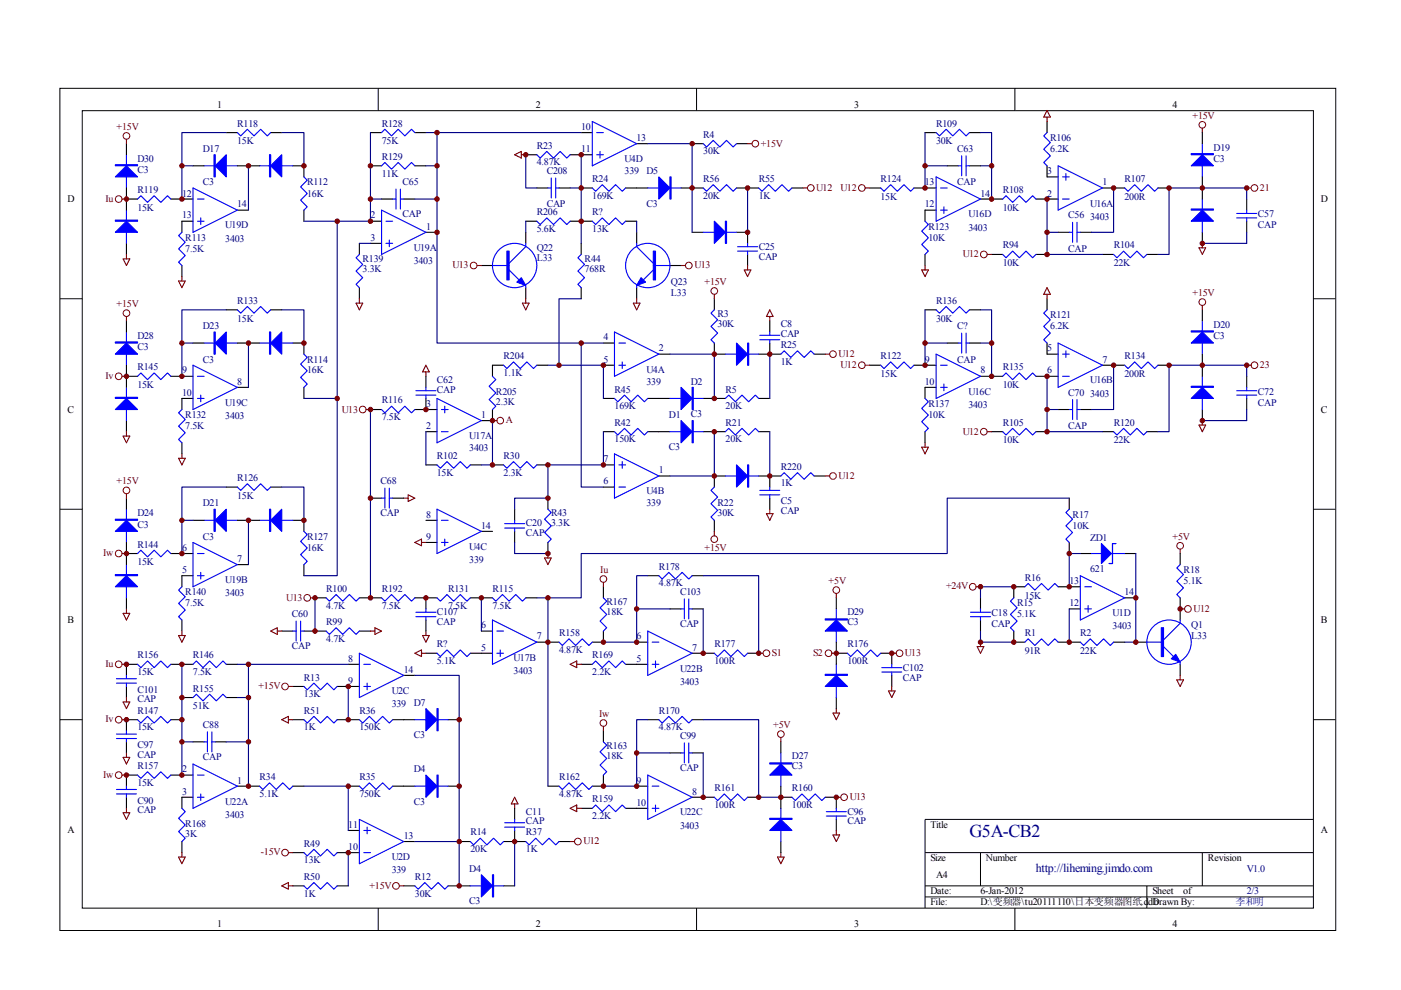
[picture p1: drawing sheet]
<svg xmlns="http://www.w3.org/2000/svg" width="297mm" height="210mm" viewBox="0 0 297 210" stroke-linecap="round" stroke-linejoin="round" font-family="sans-serif">
<defs><g id="words">
<text font-size="3.8" fill="#000080" x="205.6" y="177.5">G5A-CB2</text>
<text font-size="2.5" fill="#000080" x="219.6" y="184.8">http://liheming.jimdo.com</text>
<g font-size="2.1">
<text x="46.1" y="22.9">1</text>
<text x="113.6" y="22.9">2</text>
<text x="181.1" y="22.9">3</text>
<text x="248.6" y="22.9">4</text>
<text x="14.3" y="42.8">D</text>
<text x="280.1" y="42.8">D</text>
<text x="14.3" y="87.5">C</text>
<text x="280.1" y="87.5">C</text>
<text x="14.3" y="132.1">B</text>
<text x="280.1" y="132.1">B</text>
<text x="14.3" y="176.7">A</text>
<text x="197.3" y="175.5">Title</text>
<text x="280.1" y="176.7">A</text>
<text x="197.3" y="182.6">Size</text>
<text x="209" y="182.6">Number</text>
<text x="256.1" y="182.6">Revision</text>
<text x="197.3" y="189.6">Date:</text>
<text x="197.3" y="192">File:</text>
<text x="198.5" y="186.1">A4</text>
<text x="207.9" y="189.6">6-Jan-2012</text>
<text x="207.9" y="192">D:\变频器\tu20111110\日本变频器图纸.ddb</text>
<text x="244.3" y="189.6">Sheet</text>
<text x="244.3" y="192">Drawn By:</text>
<text x="250.9" y="189.6">of</text>
<text x="46.1" y="196.6">1</text>
<text x="113.6" y="196.6">2</text>
<text x="181.1" y="196.6">3</text>
<text x="248.6" y="196.6">4</text>
</g>
<g font-size="2.1" fill="#800000">
<text x="24.7" y="27.5">+15V</text>
<text x="252.8" y="25.2">+15V</text>
<text x="161.3" y="31.1">+15V</text>
<text x="173.1" y="40.5">U12</text>
<text x="178.2" y="40.5">U12</text>
<text x="267.1" y="40.5">21</text>
<text x="22.4" y="42.8">Iu</text>
<text x="95.9" y="56.9">U13</text>
<text x="147.2" y="56.9">U13</text>
<text x="204.1" y="54.5">U12</text>
<text x="24.7" y="65.1">+15V</text>
<text x="149.4" y="60.5">+15V</text>
<text x="252.8" y="62.8">+15V</text>
<text x="177.8" y="75.7">U12</text>
<text x="22.4" y="80.4">Iv</text>
<text x="178.2" y="78.1">U12</text>
<text x="267.1" y="78.1">23</text>
<text x="72.5" y="87.5">U13</text>
<text x="107.3" y="89.8">A</text>
<text x="204.1" y="92.1">U12</text>
<text x="177.8" y="101.5">U12</text>
<text x="24.7" y="102.7">+15V</text>
<text x="21.8" y="118">Iw</text>
<text x="149.4" y="116.8">+15V</text>
<text x="248.6" y="114.5">+5V</text>
<text x="127.3" y="121.5">Iu</text>
<text x="175.7" y="123.9">+5V</text>
<text x="200.6" y="125">+24V</text>
<text x="60.7" y="127.4">U13</text>
<text x="253.1" y="129.7">U12</text>
<text x="22.4" y="141.5">Iu</text>
<text x="163.7" y="139.1">S1</text>
<text x="172.4" y="139.1">S2</text>
<text x="191.9" y="139.1">U13</text>
<text x="54.8" y="146.1">+15V</text>
<text x="22.4" y="153.2">Iv</text>
<text x="127" y="152">Iw</text>
<text x="163.9" y="154.4">+5V</text>
<text x="21.8" y="164.9">Iw</text>
<text x="180.2" y="169.6">U13</text>
<text x="123.7" y="179">U12</text>
<text x="55.3" y="181.4">-15V</text>
<text x="78.3" y="188.4">+15V</text>
</g>
<g font-size="2.1" fill="#000080">
<text x="50.3" y="26.9">R118</text>
<text x="80.9" y="26.9">R128</text>
<text x="123.2" y="27.5">10</text>
<text x="135" y="29.9">13</text>
<text x="149.1" y="29.2">R4</text>
<text x="198.5" y="26.9">R109</text>
<text x="222.7" y="29.9">R106</text>
<text x="29.1" y="34.4">D30</text>
<text x="43" y="32.3">D17</text>
<text x="50.3" y="30.6">15K</text>
<text x="80.9" y="30.6">75K</text>
<text x="80.9" y="33.9">R129</text>
<text x="113.8" y="31.5">R23</text>
<text x="113.8" y="35.1">4.87K</text>
<text x="123.2" y="32.3">11</text>
<text x="132.4" y="34.4">U4D</text>
<text x="149.1" y="32.7">30K</text>
<text x="198.5" y="30.6">30K</text>
<text x="202.9" y="32.3">C63</text>
<text x="222.7" y="32.3">6.2K</text>
<text x="257.3" y="32">D19</text>
<text x="257.3" y="34.4">C3</text>
<text x="29.1" y="40.9">R119</text>
<text x="29.1" y="36.7">C3</text>
<text x="38.6" y="41.7">12</text>
<text x="43" y="39.3">C3</text>
<text x="65.1" y="39.3">R112</text>
<text x="65.1" y="41.7">16K</text>
<text x="80.9" y="37.4">11K</text>
<text x="85.3" y="39.3">C65</text>
<text x="115.9" y="36.9">C208</text>
<text x="125.6" y="38.6">R24</text>
<text x="132.4" y="36.9">339</text>
<text x="137.1" y="36.9">D5</text>
<text x="149.1" y="38.6">R56</text>
<text x="160.9" y="38.6">R55</text>
<text x="186.7" y="38.6">R124</text>
<text x="196.1" y="39.3">13</text>
<text x="202.9" y="39.3">CAP</text>
<text x="207.9" y="41.7">14</text>
<text x="212.6" y="40.9">R108</text>
<text x="222" y="41.7">2</text>
<text x="222" y="36.9">3</text>
<text x="233.8" y="39.3">1</text>
<text x="238.4" y="38.6">R107</text>
<text x="29.1" y="44.7">15K</text>
<text x="38.6" y="46.3">13</text>
<text x="50.3" y="44">14</text>
<text x="78.6" y="46.3">2</text>
<text x="85.3" y="46.1">CAP</text>
<text x="113.8" y="45.6">R206</text>
<text x="115.9" y="43.8">CAP</text>
<text x="125.6" y="42.1">169K</text>
<text x="125.6" y="45.6">R?</text>
<text x="137.1" y="43.8">C3</text>
<text x="149.1" y="42.1">20K</text>
<text x="160.9" y="42.1">1K</text>
<text x="186.7" y="42.3">15K</text>
<text x="196.1" y="44">12</text>
<text x="205.3" y="46.1">U16D</text>
<text x="212.6" y="44.7">10K</text>
<text x="226.5" y="46.3">C56</text>
<text x="231.1" y="43.8">U16A</text>
<text x="231.1" y="46.6">3403</text>
<text x="238.4" y="42.3">200R</text>
<text x="266.7" y="46.1">C57</text>
<text x="39.3" y="51.1">R113</text>
<text x="39.3" y="53.4">7.5K</text>
<text x="47.8" y="48.4">U19D</text>
<text x="47.8" y="51.2">3403</text>
<text x="78.6" y="51.1">3</text>
<text x="87.7" y="53.2">U19A</text>
<text x="90.3" y="48.7">1</text>
<text x="113.8" y="49.1">5.6K</text>
<text x="113.8" y="53.2">Q22</text>
<text x="125.6" y="49.1">13K</text>
<text x="160.9" y="52.9">C25</text>
<text x="196.8" y="48.7">R123</text>
<text x="196.8" y="51.1">10K</text>
<text x="205.3" y="49">3403</text>
<text x="212.6" y="52.7">R94</text>
<text x="226.5" y="53.4">CAP</text>
<text x="236.1" y="52.7">R104</text>
<text x="266.7" y="48.4">CAP</text>
<text x="76.9" y="55.5">R139</text>
<text x="76.9" y="57.6">3.3K</text>
<text x="87.7" y="56">3403</text>
<text x="113.8" y="55.3">L33</text>
<text x="124" y="55.5">R44</text>
<text x="124" y="57.6">768R</text>
<text x="160.9" y="55">CAP</text>
<text x="212.6" y="56.4">10K</text>
<text x="236.1" y="56.4">22K</text>
<text x="50.3" y="64.4">R133</text>
<text x="142.2" y="60.5">Q23</text>
<text x="142.2" y="62.8">L33</text>
<text x="198.5" y="64.4">R136</text>
<text x="29.1" y="71.9">D28</text>
<text x="43" y="69.8">D23</text>
<text x="50.3" y="68.2">15K</text>
<text x="152.1" y="67.2">R3</text>
<text x="152.1" y="69.4">30K</text>
<text x="165.5" y="69.4">C8</text>
<text x="165.5" y="71.5">CAP</text>
<text x="198.5" y="68.2">30K</text>
<text x="202.9" y="69.8">C?</text>
<text x="222.7" y="67.5">R121</text>
<text x="222.7" y="69.8">6.2K</text>
<text x="257.3" y="69.6">D20</text>
<text x="257.3" y="71.9">C3</text>
<text x="29.1" y="74.3">C3</text>
<text x="43" y="76.9">C3</text>
<text x="65.1" y="76.9">R114</text>
<text x="106.8" y="76.1">R204</text>
<text x="127.9" y="72.2">4</text>
<text x="127.9" y="76.9">5</text>
<text x="139.7" y="74.5">2</text>
<text x="165.5" y="73.8">R25</text>
<text x="165.5" y="77.3">1K</text>
<text x="186.7" y="76.1">R122</text>
<text x="196.1" y="76.9">9</text>
<text x="202.9" y="76.9">CAP</text>
<text x="222" y="74.5">5</text>
<text x="233.8" y="76.9">7</text>
<text x="238.4" y="76.1">R134</text>
<text x="29.1" y="78.5">R145</text>
<text x="29.1" y="82.3">15K</text>
<text x="38.6" y="79.2">9</text>
<text x="38.6" y="83.9">10</text>
<text x="50.3" y="81.5">8</text>
<text x="65.1" y="79.2">16K</text>
<text x="92.6" y="81.1">C62</text>
<text x="92.6" y="83.2">CAP</text>
<text x="105.2" y="83.7">R205</text>
<text x="106.8" y="79.7">1.1K</text>
<text x="130.3" y="83.2">R45</text>
<text x="137.1" y="79">U4A</text>
<text x="137.1" y="81.5">339</text>
<text x="146.5" y="81.5">D2</text>
<text x="153.8" y="83.2">R5</text>
<text x="186.7" y="79.9">15K</text>
<text x="196.1" y="81.5">10</text>
<text x="205.3" y="83.7">U16C</text>
<text x="207.9" y="79.2">8</text>
<text x="212.6" y="78.5">R135</text>
<text x="212.6" y="82.3">10K</text>
<text x="222" y="79.2">6</text>
<text x="226.5" y="83.9">C70</text>
<text x="231.1" y="81.3">U16B</text>
<text x="238.4" y="79.9">200R</text>
<text x="266.7" y="83.7">C72</text>
<text x="39.3" y="88.6">R132</text>
<text x="47.8" y="86">U19C</text>
<text x="47.8" y="88.8">3403</text>
<text x="80.9" y="85.5">R116</text>
<text x="80.9" y="89.1">7.5K</text>
<text x="90.3" y="86.3">3</text>
<text x="102" y="88.6">1</text>
<text x="105.2" y="85.8">2.3K</text>
<text x="130.3" y="86.7">169K</text>
<text x="141.8" y="88.6">D1</text>
<text x="146.5" y="88.4">C3</text>
<text x="153.8" y="86.7">20K</text>
<text x="196.8" y="86.3">R137</text>
<text x="196.8" y="88.6">10K</text>
<text x="205.3" y="86.5">3403</text>
<text x="231.1" y="84.2">3403</text>
<text x="266.7" y="86">CAP</text>
<text x="39.3" y="90.9">7.5K</text>
<text x="90.3" y="90.9">2</text>
<text x="99.5" y="93.1">U17A</text>
<text x="99.5" y="95.7">3403</text>
<text x="130.3" y="90.3">R42</text>
<text x="130.3" y="93.7">150K</text>
<text x="141.8" y="95.4">C3</text>
<text x="153.8" y="90.3">R21</text>
<text x="153.8" y="93.7">20K</text>
<text x="212.6" y="90.3">R105</text>
<text x="212.6" y="94">10K</text>
<text x="226.5" y="90.9">CAP</text>
<text x="236.1" y="90.3">R120</text>
<text x="236.1" y="94">22K</text>
<text x="92.6" y="97.3">R102</text>
<text x="92.6" y="100.9">15K</text>
<text x="106.8" y="97.3">R30</text>
<text x="106.8" y="100.9">2.3K</text>
<text x="127.9" y="98">7</text>
<text x="139.7" y="100.3">1</text>
<text x="165.5" y="99.7">R220</text>
<text x="43" y="107.4">D21</text>
<text x="50.3" y="102">R126</text>
<text x="50.3" y="105.8">15K</text>
<text x="80.7" y="102.7">C68</text>
<text x="127.9" y="102.7">6</text>
<text x="137.1" y="104.8">U4B</text>
<text x="137.1" y="107.4">339</text>
<text x="152.1" y="107.2">R22</text>
<text x="165.5" y="103.1">1K</text>
<text x="165.5" y="106.9">C5</text>
<text x="29.1" y="109.5">D24</text>
<text x="29.1" y="111.9">C3</text>
<text x="80.7" y="109.5">CAP</text>
<text x="90.3" y="109.7">8</text>
<text x="102" y="112.1">14</text>
<text x="111.5" y="111.6">C20</text>
<text x="111.5" y="113.7">CAP</text>
<text x="116.8" y="109.5">R43</text>
<text x="116.8" y="111.6">3.3K</text>
<text x="152.1" y="109.3">30K</text>
<text x="165.5" y="109.1">CAP</text>
<text x="227.4" y="109.7">R17</text>
<text x="227.4" y="112.1">10K</text>
<text x="29.1" y="116.1">R144</text>
<text x="29.1" y="119.8">15K</text>
<text x="38.6" y="116.8">6</text>
<text x="43" y="114.5">C3</text>
<text x="50.3" y="119.1">7</text>
<text x="65.1" y="114.5">R127</text>
<text x="65.1" y="116.8">16K</text>
<text x="90.3" y="114.5">9</text>
<text x="99.5" y="116.6">U4C</text>
<text x="99.5" y="119.4">339</text>
<text x="231.1" y="114.7">ZD1</text>
<text x="38.6" y="121.5">5</text>
<text x="47.8" y="123.6">U19B</text>
<text x="69.2" y="125.5">R100</text>
<text x="80.9" y="125.5">R192</text>
<text x="95" y="125.5">R131</text>
<text x="104.4" y="125.5">R115</text>
<text x="139.7" y="120.7">R178</text>
<text x="139.7" y="124.3">4.87K</text>
<text x="217.3" y="123.1">R16</text>
<text x="226.7" y="123.9">13</text>
<text x="231.1" y="121.3">621</text>
<text x="251" y="121.5">R18</text>
<text x="251" y="123.9">5.1K</text>
<text x="39.3" y="126.2">R140</text>
<text x="39.3" y="128.5">7.5K</text>
<text x="47.8" y="126.4">3403</text>
<text x="61.9" y="130.9">C60</text>
<text x="69.2" y="129">4.7K</text>
<text x="80.9" y="129">7.5K</text>
<text x="92.6" y="130.4">C107</text>
<text x="95" y="129">7.5K</text>
<text x="104.4" y="129">7.5K</text>
<text x="128.6" y="128.3">R167</text>
<text x="128.6" y="130.4">18K</text>
<text x="144.2" y="126.2">C103</text>
<text x="179.7" y="130.4">D29</text>
<text x="210.2" y="130.7">C18</text>
<text x="215.6" y="128.5">R15</text>
<text x="215.6" y="130.9">5.1K</text>
<text x="217.3" y="126.9">15K</text>
<text x="226.7" y="128.5">12</text>
<text x="235.9" y="130.7">U1D</text>
<text x="238.4" y="126.2">14</text>
<text x="61.9" y="137.7">CAP</text>
<text x="69.2" y="132.5">R99</text>
<text x="69.2" y="136.1">4.7K</text>
<text x="92.6" y="137.3">R?</text>
<text x="92.6" y="132.5">CAP</text>
<text x="102" y="137.9">5</text>
<text x="102" y="133.2">6</text>
<text x="113.8" y="135.6">7</text>
<text x="118.5" y="134.9">R158</text>
<text x="135" y="135.6">6</text>
<text x="144.2" y="133">CAP</text>
<text x="146.7" y="137.9">7</text>
<text x="151.5" y="137.3">R177</text>
<text x="179.7" y="137.3">R176</text>
<text x="179.7" y="132.5">C3</text>
<text x="210.2" y="133">CAP</text>
<text x="217.3" y="134.9">R1</text>
<text x="229" y="134.9">R2</text>
<text x="235.9" y="133.4">3403</text>
<text x="252.6" y="133.2">Q1</text>
<text x="252.6" y="135.6">L33</text>
<text x="29.1" y="139.5">R156</text>
<text x="29.1" y="143.1">15K</text>
<text x="40.9" y="139.5">R146</text>
<text x="40.9" y="143.1">7.5K</text>
<text x="73.8" y="140.3">8</text>
<text x="85.6" y="142.6">14</text>
<text x="92.6" y="140.7">5.1K</text>
<text x="108.9" y="140.1">U17B</text>
<text x="108.9" y="142.8">3403</text>
<text x="118.5" y="138.4">4.87K</text>
<text x="125.6" y="139.5">R169</text>
<text x="125.6" y="143.1">2.2K</text>
<text x="135" y="140.3">5</text>
<text x="144.2" y="142.4">U22B</text>
<text x="151.5" y="140.7">100R</text>
<text x="179.7" y="140.7">100R</text>
<text x="191.4" y="142.2">C102</text>
<text x="217.3" y="138.6">91R</text>
<text x="229" y="138.6">22K</text>
<text x="29.1" y="146.8">C101</text>
<text x="29.1" y="148.9">CAP</text>
<text x="40.9" y="146.7">R155</text>
<text x="64.4" y="144.3">R13</text>
<text x="64.4" y="147.8">13K</text>
<text x="73.8" y="145">9</text>
<text x="83.1" y="147.1">U2C</text>
<text x="83.1" y="149.9">339</text>
<text x="87.7" y="149.7">D7</text>
<text x="144.2" y="145.2">3403</text>
<text x="191.4" y="144.3">CAP</text>
<text x="29.1" y="151.3">R147</text>
<text x="29.1" y="154.9">15K</text>
<text x="40.9" y="150.4">51K</text>
<text x="43" y="154.4">C88</text>
<text x="64.4" y="151.3">R51</text>
<text x="64.4" y="154.9">1K</text>
<text x="76.2" y="151.3">R36</text>
<text x="76.2" y="154.9">150K</text>
<text x="139.7" y="151.3">R170</text>
<text x="139.7" y="154.9">4.87K</text>
<text x="29.1" y="158.6">C97</text>
<text x="29.1" y="160.7">CAP</text>
<text x="43" y="161.2">CAP</text>
<text x="87.7" y="156.5">C3</text>
<text x="128.6" y="158.8">R163</text>
<text x="128.6" y="161">18K</text>
<text x="144.2" y="156.7">C99</text>
<text x="167.9" y="161">D27</text>
<text x="29.1" y="163.1">R157</text>
<text x="29.1" y="166.6">15K</text>
<text x="38.6" y="163.8">2</text>
<text x="50.3" y="166.1">1</text>
<text x="55" y="165.5">R34</text>
<text x="76.2" y="165.5">R35</text>
<text x="87.7" y="163.8">D4</text>
<text x="118.5" y="165.5">R162</text>
<text x="135" y="166.1">9</text>
<text x="144.2" y="163.5">CAP</text>
<text x="151.5" y="167.7">R161</text>
<text x="167.9" y="167.7">R160</text>
<text x="167.9" y="163.1">C3</text>
<text x="29.1" y="170.4">C90</text>
<text x="29.1" y="172.5">CAP</text>
<text x="38.6" y="168.5">3</text>
<text x="47.8" y="170.6">U22A</text>
<text x="47.8" y="173.4">3403</text>
<text x="55" y="168.9">5.1K</text>
<text x="76.2" y="168.9">750K</text>
<text x="87.7" y="170.6">C3</text>
<text x="111.5" y="172.7">C11</text>
<text x="118.5" y="168.9">4.87K</text>
<text x="125.6" y="170.1">R159</text>
<text x="125.6" y="173.7">2.2K</text>
<text x="135" y="170.8">10</text>
<text x="144.2" y="172.9">U22C</text>
<text x="146.7" y="168.5">8</text>
<text x="151.5" y="171.3">100R</text>
<text x="167.9" y="171.3">100R</text>
<text x="179.7" y="172.7">C96</text>
<text x="39.3" y="175.3">R168</text>
<text x="39.3" y="177.4">3K</text>
<text x="64.4" y="179.5">R49</text>
<text x="73.8" y="175.5">11</text>
<text x="85.6" y="177.9">13</text>
<text x="99.7" y="177.1">R14</text>
<text x="111.5" y="177.1">R37</text>
<text x="111.5" y="174.8">CAP</text>
<text x="144.2" y="175.8">3403</text>
<text x="179.7" y="174.8">CAP</text>
<text x="64.4" y="183.1">13K</text>
<text x="73.8" y="180.2">10</text>
<text x="83.1" y="182.3">U2D</text>
<text x="83.1" y="185.2">339</text>
<text x="99.5" y="184.9">D4</text>
<text x="99.7" y="180.7">20K</text>
<text x="111.5" y="180.7">1K</text>
<text x="264.3" y="184.9">V1.0</text>
<text x="64.4" y="186.5">R50</text>
<text x="64.4" y="190.1">1K</text>
<text x="88" y="186.5">R12</text>
<text x="88" y="190.1">30K</text>
<text x="99.5" y="191.7">C3</text>
<text x="262" y="192">李和明</text>
<text x="264.3" y="189.6">2/3</text>
</g>
</g></defs>
<g fill="none" stroke="#000" stroke-width=".21">
<path d="M12.7 18.7h270.5v178.6h-270.5zM80.2 18.7v4.7M147.7 18.7v4.7M215.2 18.7v4.7M17.4 23.5h261.1v169h-261.1zM12.7 63.3h4.7M278.4 63.3h4.7M12.7 108h4.7M278.4 108h4.7M12.7 152.6h4.7M278.4 152.6h4.7M278.4 173.7h-82.3v18.8"/>
<path d="M80.2 192.5v4.7M147.7 192.5v4.7M196.1 180.8h82.3M196.1 187.8h82.3M196.1 190.2h82.3M207.9 180.8v7M215.2 192.5v4.7M243.2 187.8v4.7M254.9 180.8v7"/>
</g>
<g fill="none" stroke="#000" stroke-width=".23">
<path d="M26.8 30.5v2.3M26.8 39.9v4.7M40.9 35.2h2.4M48 28.1h2.3M50.3 35.2h4.7M57.4 28.1h2.3M62.1 35.2h2.3v2.3M78.5 35.2h2.4M78.5 28.1h2.4M88 35.2h2.3M88 28.1h2.3M111.5 32.8h2.3"/>
<path d="M113.8 39.9h2.4M118.5 39.9h2.4M120.9 32.8h4.7M123.2 28.1h2.4M123.2 39.9h2.4M132.6 39.9h4.7M135 30.5h2.3M144.4 39.9h4.7M146.7 30.5h2.4M156.2 30.5h2.3M156.2 39.9h4.7M167.9 39.9h2.4"/>
<path d="M184.4 39.9h2.3M193.8 39.9h4.7M196.1 28.1h2.4M200.8 35.2h2.4M205.5 35.2h2.4M205.5 28.1h2.4M222 35.2v2.3h2.3M222 25.8v2.3M233.8 39.9h4.7M245.5 39.9h2.4M254.9 28.1v2.4M254.9 37.5v4.7"/>
<path d="M26.8 42.2h2.4M26.8 51.6v2.3M36.2 42.2h4.7M38.6 56.3v2.3M40.9 46.9h-2.3v2.4M50.3 44.6h2.4M64.4 44.6v2.3M76.2 51.6v2.3M78.5 46.9h2.4M78.5 51.6h2.4M80.9 42.2h2.3M85.6 42.2h2.4"/>
<path d="M90.3 49.3h2.4M102.1 56.3h2.3M111.5 46.9h2.3M111.5 49.3v2.3M120.9 46.9h4.7M123.2 51.6v2.3M132.6 46.9h2.4M135 49.3v2.3M142 56.3h2.4M146.7 49.3h2.4M156.2 49.3h2.3v2.3M158.5 53.9v2.4"/>
<path d="M196.1 53.9v2.4M198.5 44.6h-2.4v2.3M207.9 42.2h4.7M210.2 53.9h2.4M219.6 42.2h4.7M219.6 53.9h2.4M224.3 49.3h2.4M229 49.3h2.4M233.8 53.9h2.3M243.2 53.9h2.3M254.9 49.3v2.3M264.3 42.2v2.4"/>
<path d="M264.3 46.9v2.4M26.8 68v2.4M26.8 77.4v4.7M26.8 79.8h2.4M36.2 79.8h4.7M40.9 72.7h2.4M48 65.7h2.3M50.3 72.7h4.7M57.4 65.7h2.3M62.1 72.7h2.3v2.4M76.2 61v2.3M90.3 79.8v2.3"/>
<path d="M106.8 77.4h-2.4v2.4M111.5 61v2.3M113.8 77.4h2.4M123.2 61v2.3M127.9 72.7h2.4M127.9 77.4h2.4M135 61v2.3M139.7 75.1h2.3M151.4 72.7v2.4h2.4M151.4 63.3v2.4M160.9 75.1h4.7M163.2 68v2.4"/>
<path d="M163.2 72.7v2.4M172.6 75.1h2.4M184.4 77.4h2.3M193.8 77.4h4.7M196.1 65.7h2.4M200.8 72.7h2.4M205.5 72.7h2.4M205.5 65.7h2.4M207.9 79.8h4.7M219.6 79.8h4.7M222 72.7v2.4h2.3M222 63.3v2.4"/>
<path d="M233.8 77.4h4.7M245.5 77.4h2.4M254.9 65.7v2.3M254.9 75.1v4.7M264.3 79.8v2.3M26.8 89.2v2.3M38.6 93.9v2.3M40.9 84.5h-2.3v2.3M50.3 82.1h2.4M64.4 82.1v2.4M78.5 86.8h2.4M88 86.8h4.7"/>
<path d="M90.3 98.6h2.4M90.3 91.5h2.4M90.3 84.5v2.3M99.7 98.6h2.4M104.4 98.6h2.4M104.4 86.8v2.4h-2.3M113.8 98.6h2.4M127.9 84.5h2.4M127.9 98.6h2.4M127.9 91.5h2.4M137.3 84.5h4.7M137.3 91.5h4.7"/>
<path d="M149.1 84.5h4.7M149.1 91.5h4.7M160.9 84.5h2.3M160.9 91.5h2.3M196.1 91.5v2.4M198.5 82.1h-2.4v2.4M210.2 91.5h2.4M219.6 91.5h2.4M224.3 86.8h2.4M229 86.8h2.4M233.8 91.5h2.3M243.2 91.5h2.3"/>
<path d="M254.9 86.8v2.4M264.3 84.5v2.3M26.8 105.6v2.4M26.8 115v4.7M26.8 117.4h2.4M36.2 117.4h4.7M40.9 110.3h2.4M48 103.3h2.3M50.3 119.7h2.4M50.3 110.3h4.7M57.4 103.3h2.3M62.1 110.3h2.3v2.4"/>
<path d="M64.4 119.7v2.4M78.5 105.6h2.4M83.2 105.6h2.4M90.3 110.3h2.4M90.3 115h2.4M102.1 112.7h2.3M109.1 108v2.3M109.1 112.7v2.3M116.2 105.6v2.4M116.2 115v2.4M127.9 103.3h2.4M139.7 100.9h2.3"/>
<path d="M151.4 110.3v2.4M153.8 100.9h-2.4v2.4M160.9 100.9h4.7M163.2 100.9v2.4M163.2 105.6v2.4M172.6 100.9h2.4M226.7 105.6v2.4M226.7 115v2.4M229 117.4h2.4M238.5 117.4h2.3M250.2 117.4v2.3M26.8 126.8v2.3"/>
<path d="M38.6 131.5v2.3M40.9 122.1h-2.3v2.3M59.7 133.8h2.4M64.4 133.8h4.7M66.8 126.8h2.3M76.2 133.8h2.3M76.2 126.8h4.7M88 126.8h4.7M90.3 126.8v2.3M90.3 131.5v2.3M90.3 138.5h2.4M99.7 138.5h4.7"/>
<path d="M99.7 126.8h4.7M102.1 133.8h2.3M111.5 126.8h2.3M113.8 136.2h4.7M127.9 133.8v2.4h-2.3M127.9 124.4v2.4M135 136.2h2.3M137.3 122.1h2.4M142 129.1h2.4M146.7 122.1h2.4M146.7 138.5h4.7M146.7 129.1h2.4"/>
<path d="M158.5 138.5h2.4M177.3 138.5h2.4M177.3 126.8v2.3M177.3 136.2v4.7M186.7 138.5h2.4v2.4M207.9 126.8v2.3M207.9 131.5v2.3M214.9 133.8v2.4h2.4M217.3 124.4h-2.4v2.4M224.3 136.2h4.7M224.3 124.4h4.7M226.7 129.1h2.3"/>
<path d="M236.1 136.2h2.4M238.5 126.8h2.3M240.8 136.2h2.4M250.2 126.8v4.7M26.8 145.5v2.4M26.8 157.3v2.3M29.2 140.9h-2.4v2.3M29.2 152.6h-2.4v2.3M36.2 140.9h4.7M36.2 152.6h2.4M38.6 147.9h2.3M40.9 157.3h2.4"/>
<path d="M45.6 157.3h2.4M48 147.9h2.3M48 140.9h2.3M62.1 152.6h2.3M62.1 145.5h2.3M71.5 152.6h4.7M71.5 145.5h4.7M73.8 140.9h2.4M83.2 152.6h4.8M85.6 143.2h2.4M95 152.6h2.4M123.2 140.9h2.4"/>
<path d="M127.9 154.9v2.4M132.6 140.9h4.7M137.3 152.6h2.4M142 159.6h2.4M146.7 152.6h2.4M146.7 159.6h2.4M165.6 157.3v2.3M177.3 147.9v2.3M189.1 143.2v2.3M250.2 140.9v2.3M26.8 169v2.4M29.2 164.3h-2.4v2.4"/>
<path d="M36.2 164.3h4.7M38.6 178.4v2.4M40.9 169h-2.3v2.4M50.3 166.7h4.7M62.1 166.7h2.3M73.8 166.7h2.4M73.8 176.1h2.4M83.2 166.7h4.8M85.6 178.4h2.4M95 166.7h2.4M97.4 178.4h2.3M106.8 178.4h4.7"/>
<path d="M109.1 171.4v2.3M109.1 176.1v2.3M116.2 166.7h2.3M118.5 178.4h2.4M123.2 171.4h2.4M127.9 164.3v2.4h-2.3M132.6 171.4h4.7M135 166.7h2.3M146.7 169h4.7M158.5 169h2.4M165.6 169h2.3M165.6 166.7v4.7"/>
<path d="M165.6 178.4v2.4M175 169h2.3v2.4M177.3 173.7v2.4M62.1 180.8h2.3M62.1 187.8h2.3M71.5 180.8h4.7M71.5 187.8h2.3M85.6 187.8h2.4M95 187.8h4.7M106.8 187.8h2.3"/>
</g>
<g fill="none" stroke="#00f" stroke-width=".23">
<path d="M26.8 32.8v7.1M40.9 39.9l9.4 4.7-9.4 4.7zM43.3 35.2h7M50.3 28.1l.7 .7 1.4-1.4 1.5 1.4 1.4-1.4 1.4 1.4 .7-.7M55 35.2h7.1M64.4 37.5l.7 .7-1.4 1.4 1.4 1.4-1.4 1.4 1.4 1.5-.7 .7M80.9 28.1l.7-.7 1.4 1.4 1.4-1.4 1.4 1.4 1.4-1.4 .8 .7M80.9 35.2l.7-.7 1.4 1.4 1.4-1.4 1.4 1.4 1.4-1.4 .8 .7M113.8 32.8l.7 .7 1.4-1.4 1.4 1.4 1.5-1.4 1.4 1.4 .7-.7M116.2 39.9h.7M116.9 37.7v4.3M117.8 39.9h.7"/>
<path d="M117.8 37.7v4.3M125.6 39.9l.7 .7 1.4-1.4 1.4 1.4 1.4-1.4 1.4 1.4 .7-.7M125.6 25.8l9.4 4.7-9.4 4.7zM126.5 28.1h1.4M126.5 32.8h1.4M127.2 32.1v1.4M137.3 39.9h7.1M149.1 39.9l.7 .7 1.4-1.4 1.4 1.4 1.4-1.4 1.4 1.4 .8-.7M149.1 30.5l.7 .7 1.4-1.4 1.4 1.4 1.4-1.4 1.4 1.4 .8-.7M160.9 39.9l.7 .7 1.4-1.4 1.4 1.4 1.4-1.4 1.4 1.4 .7-.7M186.7 39.9l.7 .7 1.4-1.4 1.4 1.4 1.5-1.4 1.4 1.4 .7-.7M198.5 28.1l.7 .7 1.4-1.4 1.4 1.4 1.4-1.4 1.4 1.4 .7-.7"/>
<path d="M198.5 37.5l9.4 4.7-9.4 4.7zM199.4 39.9h1.4M203.2 35.2h.7M203.9 33v4.3M204.8 35.2h.7M204.8 33v4.3M222 28.1l-.7 .7 1.4 1.4-1.4 1.4 1.4 1.4-1.4 1.5 .7 .7M224.3 35.2l9.5 4.7-9.5 4.7zM225.3 37.5h1.4M226 36.8v1.4M238.5 39.9l.7 .7 1.4-1.4 1.4 1.4 1.4-1.4 1.4 1.4 .7-.7M254.9 30.5v7"/>
<path d="M26.8 44.6v7M29.2 42.2l.7-.7 1.4 1.4 1.4-1.4 1.4 1.4 1.4-1.4 .7 .7M38.6 49.3l-.7 .7 1.4 1.4-1.4 1.4 1.4 1.4-1.4 1.4 .7 .7M41.9 42.2h1.4M41.9 46.9h1.4M42.6 46.2v1.4M76.2 53.9l-.7 .8 1.4 1.4-1.4 1.4 1.4 1.4-1.4 1.4 .7 .7M80.9 44.6l9.4 4.7-9.4 4.6zM81.8 46.9h1.4M81.8 51.6h1.4M82.5 50.9v1.4M83.2 42.2h.8"/>
<path d="M84 40.1v4.2M84.9 42.2h.7M84.9 40.1v4.2M104.4 56.3h3.5M107.9 57.2l2.2 2.1M111.5 51.6v.7l-3.6 3.5M113.8 46.9l.7 .7 1.4-1.4 1.4 1.4 1.5-1.4 1.4 1.4 .7-.7M123.2 53.9l-.7 .8 1.4 1.4-1.4 1.4 1.4 1.4-1.4 1.4 .7 .7M125.6 46.9l.7 .7 1.4-1.4 1.4 1.4 1.4-1.4 1.4 1.4 .7-.7M135 51.6v.7l3.5 3.5M138.5 56.3h3.5M138.5 57.2l-2.1 2.1"/>
<path d="M149.1 49.3h7.1M156.4 52.3h4.2M156.4 53.2h4.2M158.5 51.6v.7M158.5 53.2v.7M196.1 46.9l.7 .7-1.4 1.4 1.4 1.4-1.4 1.4 1.4 1.4-.7 .7M199.4 44.6h1.4M200.1 43.9v1.4M212.6 42.2l.7-.7 1.4 1.4 1.4-1.4 1.4 1.4 1.4-1.4 .7 .7M212.6 53.9l.7 .8 1.4-1.5 1.4 1.5 1.4-1.5 1.4 1.5 .7-.8M225.3 42.2h1.4M226.7 49.3h.7"/>
<path d="M227.4 47.1v4.3M228.3 49.3h.7M228.3 47.1v4.3M236.1 53.9l.7 .8 1.4-1.5 1.4 1.5 1.4-1.5 1.5 1.5 .7-.8M254.9 42.2v7.1M262.2 45.3h4.2M262.2 46.2h4.2M264.3 44.6v.7M264.3 46.2v.7M26.8 70.4v7M29.2 79.8l.7-.7 1.4 1.4 1.4-1.4 1.4 1.4 1.4-1.4 .7 .7M40.9 77.4l9.4 4.7-9.4 4.7z"/>
<path d="M41.9 79.8h1.4M43.3 72.7h7M50.3 65.7l.7 .7 1.4-1.4 1.5 1.4 1.4-1.4 1.4 1.4 .7-.7M55 72.7h7.1M64.4 75.1l.7 .7-1.4 1.4 1.4 1.4-1.4 1.4 1.4 1.4-.7 .7M104.4 79.8l.7 .7-1.4 1.4 1.4 1.4-1.4 1.4 1.4 1.4-.7 .7M106.8 77.4l.7 .7 1.4-1.4 1.4 1.4 1.4-1.4 1.4 1.4 .7-.7M111.5 60.5v.5M130.3 70.4l9.4 4.7-9.4 4.7zM131.2 72.7h1.4M131.2 77.4h1.4M131.9 76.7v1.4"/>
<path d="M135 60.5v.5M151.4 65.7l-.7 .7 1.5 1.4-1.5 1.4 1.5 1.4-1.5 1.4 .7 .7M153.8 75.1h7.1M161.1 71.1h4.2M161.1 72h4.2M163.2 70.4v.7M163.2 72v.7M165.6 75.1l.7-.7 1.4 1.4 1.4-1.4 1.4 1.4 1.4-1.4 .7 .7M186.7 77.4l.7 .7 1.4-1.4 1.4 1.4 1.5-1.4 1.4 1.4 .7-.7M198.5 65.7l.7 .7 1.4-1.4 1.4 1.4 1.4-1.4 1.4 1.4 .7-.7M198.5 75.1l9.4 4.7-9.4 4.7zM199.4 77.4h1.4"/>
<path d="M203.2 72.7h.7M203.9 70.6v4.3M204.8 72.7h.7M204.8 70.6v4.3M212.6 79.8l.7-.7 1.4 1.4 1.4-1.4 1.4 1.4 1.4-1.4 .7 .7M222 65.7l-.7 .7 1.4 1.4-1.4 1.4 1.4 1.4-1.4 1.4 .7 .7M224.3 72.7l9.5 4.7-9.5 4.7zM225.3 79.8h1.4M225.3 75.1h1.4M226 74.4v1.4M238.5 77.4l.7 .7 1.4-1.4 1.4 1.4 1.4-1.4 1.4 1.4 .7-.7M254.9 68v7.1"/>
<path d="M254.9 79.8v7M26.8 82.1v7.1M38.6 86.8l-.7 .7 1.4 1.4-1.4 1.5 1.4 1.4-1.4 1.4 .7 .7M41.9 84.5h1.4M42.6 83.8v1.4M80.9 86.8l.7 .7 1.4-1.4 1.4 1.4 1.4-1.4 1.4 1.4 .8-.7M88.2 82.8h4.2M88.2 83.8h4.2M90.3 82.1v.7M90.3 83.8v.7M92.7 98.6l.7 .7 1.4-1.4 1.4 1.4 1.4-1.4 1.4 1.4 .7-.7M92.7 84.5l9.4 4.7-9.4 4.7z"/>
<path d="M93.6 91.5h1.4M93.6 86.8h1.4M94.3 86.1v1.4M106.8 98.6l.7 .7 1.4-1.4 1.4 1.4 1.4-1.4 1.4 1.4 .7-.7M130.3 84.5l.7 .7 1.4-1.4 1.4 1.4 1.4-1.4 1.4 1.4 .7-.7M130.3 91.5l.7 .7 1.4-1.4 1.4 1.4 1.4-1.4 1.4 1.4 .7-.7M130.3 96.2l9.4 4.7-9.4 4.7zM131.2 98.6h1.4M131.9 97.9v1.4M142 84.5h7.1M142 91.5h7.1M153.8 84.5l.7-.7 1.4 1.4 1.4-1.4 1.4 1.4 1.4-1.4 .8 .7"/>
<path d="M153.8 91.5l.7-.7 1.4 1.4 1.4-1.4 1.4 1.4 1.4-1.4 .8 .7M196.1 84.5l.7 .7-1.4 1.4 1.4 1.4-1.4 1.4 1.4 1.4-.7 .7M199.4 82.1h1.4M200.1 81.4v1.4M212.6 91.5l.7 .7 1.4-1.4 1.4 1.4 1.4-1.4 1.4 1.4 .7-.7M226.7 86.8h.7M227.4 84.7v4.2M228.3 86.8h.7M228.3 84.7v4.2M236.1 91.5l.7 .7 1.4-1.4 1.4 1.4 1.4-1.4 1.5 1.4 .7-.7M262.2 82.8h4.2M262.2 83.8h4.2"/>
<path d="M264.3 82.1v.7M264.3 83.8v.7M26.8 108v7M26.8 119.7v7.1M29.2 117.4l.7-.7 1.4 1.4 1.4-1.4 1.4 1.4 1.4-1.4 .7 .7M40.9 115l9.4 4.7-9.4 4.7zM41.9 117.4h1.4M43.3 110.3h7M50.3 103.3l.7 .7 1.4-1.4 1.5 1.4 1.4-1.4 1.4 1.4 .7-.7M55 110.3h7.1M64.4 112.7l.7 .7-1.4 1.4 1.4 1.4-1.4 1.4 1.4 1.4-.7 .7M80.9 105.6h.7"/>
<path d="M81.6 103.5v4.2M82.5 103.5v4.2M82.5 105.6h.7M92.7 108l9.4 4.7-9.4 4.7zM93.6 110.3h1.4M93.6 115h1.4M94.3 114.3v1.4M107 111h4.2M107 112h4.2M109.1 110.3v.7M109.1 112v.7M116.2 108l.7 .7-1.4 1.4 1.4 1.4-1.4 1.4 1.4 1.4-.7 .7"/>
<path d="M131.2 103.3h1.4M151.4 103.3l-.7 .7 1.5 1.4-1.5 1.4 1.5 1.4-1.5 1.4 .7 .7M153.8 100.9h7.1M161.1 104h4.2M161.1 104.9h4.2M163.2 103.3v.7M163.2 104.9v.7M165.6 100.9l.7-.7 1.4 1.4 1.4-1.4 1.4 1.4 1.4-1.4 .7 .7M226.7 108l-.7 .7 1.4 1.4-1.4 1.4 1.4 1.4-1.4 1.4 .7 .7M231.4 117.4h7.1M250.2 119.7l-.7 .7 1.4 1.4-1.4 1.4 1.4 1.4-1.4 1.5 .7 .7M38.6 124.4l-.7 .7 1.4 1.4-1.4 1.4 1.4 1.4-1.4 1.5 .7 .7"/>
<path d="M41.9 122.1h1.4M42.6 121.4v1.4M62.1 133.8h.7M62.8 131.7v4.2M63.7 133.8h.7M63.7 131.7v4.2M69.1 126.8l.7 .7 1.5-1.4 1.4 1.4 1.4-1.4 1.4 1.4 .7-.7M69.1 133.8l.7 .7 1.5-1.4 1.4 1.4 1.4-1.4 1.4 1.4 .7-.7M76.2 138.5l9.4 4.7-9.4 4.7zM80.9 126.8l.7 .7 1.4-1.4 1.4 1.4 1.4-1.4 1.4 1.4 .8-.7M88.2 129.8h4.2M88.2 130.8h4.2"/>
<path d="M90.3 129.1v.7M90.3 130.8v.7M92.7 126.8l.7 .7 1.4-1.4 1.4 1.4 1.4-1.4 1.4 1.4 .7-.7M92.7 138.5l.7 .7 1.4-1.4 1.4 1.4 1.4-1.4 1.4 1.4 .7-.7M104.4 126.8l.7 .7 1.4-1.4 1.4 1.4 1.5-1.4 1.4 1.4 .7-.7M104.4 131.5l9.4 4.7-9.4 4.7zM105.4 133.8h1.4M105.4 138.5h1.4M106.1 137.8v1.4M118.5 136.2l.7 .7 1.4-1.5 1.5 1.5 1.4-1.5 1.4 1.5 .7-.7M127.9 126.8l.7 .7-1.4 1.4 1.4 1.4-1.4 1.4 1.4 1.4-.7 .7M137.3 133.8l9.4 4.7-9.4 4.7z"/>
<path d="M138.3 136.2h1.4M139.7 122.1l.7 .7 1.4-1.4 1.4 1.4 1.4-1.4 1.4 1.4 .7-.7M144.4 129.1h.7M145.1 127v4.2M146 129.1h.7M146 127v4.2M151.4 138.5l.8 .7 1.4-1.4 1.4 1.4 1.4-1.4 1.4 1.4 .7-.7M177.3 129.1v7.1M179.7 138.5l.7 .7 1.4-1.4 1.4 1.4 1.4-1.4 1.4 1.4 .7-.7M205.8 129.8h4.2M205.8 130.8h4.2M207.9 129.1v.7"/>
<path d="M207.9 130.8v.7M214.9 126.8l-.7 .7 1.4 1.4-1.4 1.4 1.4 1.4-1.4 1.4 .7 .7M217.3 136.2l.7-.8 1.4 1.5 1.4-1.5 1.4 1.5 1.4-1.5 .7 .8M217.3 124.4l.7-.7 1.4 1.4 1.4-1.4 1.4 1.4 1.4-1.4 .7 .7M229 136.2l.8 .7 1.4-1.5 1.4 1.5 1.4-1.5 1.4 1.5 .7-.7M229 122.1l9.5 4.7-9.5 4.7zM230 129.1h1.4M230 124.4h1.4M230.7 128.4v1.4M243.2 136.2h3.5M246.7 137.1l2.1 2.1M250.2 131.5v.7l-3.5 3.5"/>
<path d="M24.7 143.9h4.2M24.7 144.8h4.2M24.7 155.6h4.2M24.7 156.6h4.2M26.8 143.2v.7M26.8 144.8v.7M26.8 154.9v.7M26.8 156.6v.7M29.2 140.9l.7 .7 1.4-1.5 1.4 1.5 1.4-1.5 1.4 1.5 .7-.7M29.2 152.6l.7 .7 1.4-1.4 1.4 1.4 1.4-1.4 1.4 1.4 .7-.7M40.9 147.9l.7-.7 1.4 1.4 1.4-1.4 1.5 1.4 1.4-1.4 .7 .7M40.9 140.9l.7-.8 1.4 1.5 1.4-1.5 1.5 1.5 1.4-1.5 .7 .8"/>
<path d="M43.3 157.3h.7M44 155.2v4.2M44.9 157.3h.7M44.9 155.2v4.2M64.4 145.5l.7 .8 1.5-1.5 1.4 1.5 1.4-1.5 1.4 1.5 .7-.8M64.4 152.6l.7 .7 1.5-1.4 1.4 1.4 1.4-1.4 1.4 1.4 .7-.7M76.2 152.6l.7 .7 1.4-1.4 1.4 1.4 1.4-1.4 1.4 1.4 .7-.7M77.1 140.9h1.4M77.1 145.5h1.4M77.8 144.8v1.5M88 152.6h7M125.6 140.9l.7-.8 1.4 1.5 1.4-1.5 1.4 1.5 1.4-1.5 .7 .8"/>
<path d="M127.9 157.3l.7 .7-1.4 1.4 1.4 1.4-1.4 1.4 1.4 1.4-.7 .7M138.3 140.9h1.4M139 140.1v1.5M139.7 152.6l.7 .7 1.4-1.4 1.4 1.4 1.4-1.4 1.4 1.4 .7-.7M144.4 159.6h.7M145.1 157.5v4.3M146 157.5v4.3M146 159.6h.7M165.6 159.6v7.1M177.3 140.9v7M187 141.6h4.2M187 142.5h4.2"/>
<path d="M189.1 140.9v.7M189.1 142.5v.7M250.2 140.4v.5M24.7 167.4h4.2M24.7 168.3h4.2M26.8 166.7v.7M26.8 168.3v.7M29.2 164.3l.7 .7 1.4-1.4 1.4 1.4 1.4-1.4 1.4 1.4 .7-.7M38.6 171.4l.7 .7-1.4 1.4 1.4 1.4-1.4 1.4 1.4 1.4-.7 .7M40.9 162l9.4 4.7-9.4 4.7zM41.9 164.3h1.4M41.9 169h1.4"/>
<path d="M42.6 168.3v1.4M55 166.7l.7 .7 1.4-1.4 1.5 1.4 1.4-1.4 1.4 1.4 .7-.7M76.2 166.7l.7 .7 1.4-1.4 1.4 1.4 1.4-1.4 1.4 1.4 .7-.7M76.2 173.7l9.4 4.7-9.4 4.7zM77.1 176.1h1.4M77.8 175.4v1.4M88 166.7h7M99.7 178.4l.7 .7 1.4-1.4 1.4 1.4 1.4-1.4 1.5 1.4 .7-.7M107 174.4h4.2M107 175.4h4.2M109.1 173.7v.7M109.1 175.4v.7"/>
<path d="M111.5 178.4l.7 .7 1.4-1.4 1.4 1.4 1.4-1.4 1.4 1.4 .7-.7M118.5 166.7l.7 .7 1.4-1.4 1.5 1.4 1.4-1.4 1.4 1.4 .7-.7M125.6 171.4l.7-.7 1.4 1.4 1.4-1.4 1.4 1.4 1.4-1.4 .7 .7M137.3 164.3l9.4 4.7-9.4 4.7zM138.3 166.7h1.4M138.3 171.4h1.4M139 170.7v1.4M151.4 169l.8 .7 1.4-1.4 1.4 1.4 1.4-1.4 1.4 1.4 .7-.7M165.6 171.4v7M167.9 169l.7 .7 1.4-1.4 1.4 1.4 1.4-1.4 1.5 1.4 .7-.7M175.2 172.1h4.2M175.2 173h4.2"/>
<path d="M177.3 171.4v.7M177.3 173v.7M64.4 180.8l.7 .7 1.5-1.4 1.4 1.4 1.4-1.4 1.4 1.4 .7-.7M64.4 187.8l.7 .7 1.5-1.4 1.4 1.4 1.4-1.4 1.4 1.4 .7-.7M77.1 180.8h1.4M88 187.8l.7 .7 1.4-1.4 1.4 1.4 1.4-1.4 1.4 1.4 .7-.7M99.7 187.8h7.1"/>
<circle cx="109.1" cy="56.3" r="4.7"/>
<circle cx="137.3" cy="56.3" r="4.7"/>
<circle cx="247.9" cy="136.2" r="4.7"/>
</g>
<g fill="#00f" stroke="#00f" stroke-width=".23">
<path d="M57.4 35.2l2.3-2.4v4.7z"/>
<path d="M45.6 35.2l2.4-2.4v4.7z"/>
<path d="M26.8 46.9l2.4 2.4h-4.7z"/>
<path d="M26.8 35.2l2.4 2.3h-4.7z"/>
<path d="M57.4 72.7l2.3-2.3v4.7z"/>
<path d="M45.6 72.7l2.4-2.3v4.7z"/>
<path d="M26.8 84.5l2.4 2.3h-4.7z"/>
<path d="M26.8 72.7l2.4 2.4h-4.7z"/>
<path d="M57.4 110.3l2.3-2.3v4.7z"/>
<path d="M45.6 110.3l2.4-2.3v4.7z"/>
<path d="M26.8 122.1l2.4 2.3h-4.7z"/>
<path d="M24.5 112.7l2.3-2.4 2.4 2.4z"/>
<path d="M90.3 150.2l2.4 2.4-2.4 2.3z"/>
<path d="M90.3 164.3l2.4 2.4-2.4 2.3z"/>
<path d="M102.1 185.5l2.3 2.3-2.3 2.4z"/>
<path d="M110.5 58.9l1 1.6-1.9-.7z"/>
<path d="M135.9 58.9l1 .9-1.9 .7z"/>
<path d="M139.7 37.5l2.3 2.4-2.3 2.3z"/>
<path d="M151.4 46.9l2.4 2.4-2.4 2.3z"/>
<path d="M144.4 82.1l2.3 2.4-2.3 2.3z"/>
<path d="M144.4 89.2l2.3 2.3-2.3 2.4z"/>
<path d="M156.2 72.7l2.3 2.4-2.3 2.3z"/>
<path d="M156.2 98.6l2.3 2.3-2.3 2.4z"/>
<path d="M163.2 176.1l2.4-2.4 2.3 2.4z"/>
<path d="M163.2 164.3l2.4-2.3 2.3 2.3z"/>
<path d="M252.6 46.9l2.3-2.3 2.4 2.3z"/>
<path d="M252.6 35.2l2.3-2.4 2.4 2.4z"/>
<path d="M254.9 82.1l2.4 2.4h-4.7z"/>
<path d="M254.9 70.4l2.4 2.3h-4.7z"/>
<path d="M233.5 115.3l2.1 2.1-2.1 2.1z"/>
<path d="M249.3 138.7l.9 1.7-1.9-.7z"/>
<path d="M175 145.5l2.3-2.3 2.4 2.3z"/>
<path d="M177.3 131.5l2.4 2.3h-4.7z"/>
<path d="M57.1 32.8h.3v4.7h-.3z" fill-rule="evenodd"/>
<path d="M45.4 32.8h.2v4.7h-.2z" fill-rule="evenodd"/>
<path d="M24.5 46.7h4.7v.2h-4.7z" fill-rule="evenodd"/>
<path d="M24.5 34.9h4.7v.3h-4.7z" fill-rule="evenodd"/>
<path d="M57.1 70.4h.3v4.7h-.3z" fill-rule="evenodd"/>
<path d="M45.4 70.4h.2v4.7h-.2z" fill-rule="evenodd"/>
<path d="M24.5 84.2h4.7v.3h-4.7z" fill-rule="evenodd"/>
<path d="M24.5 72.5h4.7v.2h-4.7z" fill-rule="evenodd"/>
<path d="M57.1 108h.3v4.7h-.3z" fill-rule="evenodd"/>
<path d="M45.4 108h.2v4.7h-.2z" fill-rule="evenodd"/>
<path d="M24.5 121.8h4.7v.3h-4.7z" fill-rule="evenodd"/>
<path d="M24.5 110.1h4.7v.2h-4.7z" fill-rule="evenodd"/>
<path d="M92.7 150.2h.2v4.7h-.2z" fill-rule="evenodd"/>
<path d="M92.7 164.3h.2v4.7h-.2z" fill-rule="evenodd"/>
<path d="M104.4 185.5h.2v4.7h-.2z" fill-rule="evenodd"/>
<path d="M107.5 53.2h.4v6.1h-.4z" fill-rule="evenodd"/>
<path d="M138.5 53.2h.5v6.1h-.5z" fill-rule="evenodd"/>
<path d="M142 37.5h.3v4.7h-.3z" fill-rule="evenodd"/>
<path d="M153.8 46.9h.2v4.7h-.2z" fill-rule="evenodd"/>
<path d="M146.7 82.1h.3v4.7h-.3z" fill-rule="evenodd"/>
<path d="M146.7 89.2h.3v4.7h-.3z" fill-rule="evenodd"/>
<path d="M158.5 72.7h.2v4.7h-.2z" fill-rule="evenodd"/>
<path d="M158.5 98.6h.2v4.7h-.2z" fill-rule="evenodd"/>
<path d="M163.2 173.5h4.7v.2h-4.7z" fill-rule="evenodd"/>
<path d="M163.2 161.8h4.7v.2h-4.7z" fill-rule="evenodd"/>
<path d="M252.6 44.3h4.7v.3h-4.7z" fill-rule="evenodd"/>
<path d="M252.6 32.6h4.7v.2h-4.7z" fill-rule="evenodd"/>
<path d="M252.6 81.9h4.7v.2h-4.7z" fill-rule="evenodd"/>
<path d="M252.6 70.2h4.7v.2h-4.7z" fill-rule="evenodd"/>
<path d="M235.9 115.3v4.2h-.7h.7v-4.2h.7z" fill-rule="evenodd"/>
<path d="M246.2 133.1h.5v6.1h-.5z" fill-rule="evenodd"/>
<path d="M175 143h4.7v.2h-4.7z" fill-rule="evenodd"/>
<path d="M175 131.2h4.7v.3h-4.7z" fill-rule="evenodd"/>
</g>
<g fill="none" stroke="#000080" stroke-width=".23">
<path d="M38.6 35.2h2.3M48 28.1h-9.4v14.1M52.7 35.2v9.4M59.7 28.1h4.7v7.1M78.5 28.1v18.8h-14.1M90.3 28.1h2.4v44.6h35.2M90.3 35.2h2.4M92.7 28.1h30.5M111.5 32.8v7.1h2.3M120.9 39.9h2.3M123.2 32.8v18.8M137.3 30.5h9.4v18.8"/>
<path d="M158.5 39.9v9.4M196.1 35.2h4.7M196.1 28.1v11.8M207.9 28.1h2.3v14.1M207.9 35.2h2.3M236.1 39.9v9.4h-4.7M71.5 46.9v75.2h-7.1M76.2 51.6h2.3M78.5 42.2h2.4M88 42.2h4.7M111.5 46.9v2.4M135 46.9v2.4"/>
<path d="M222 42.2v11.7h11.8M222 49.3h2.3M264.3 42.2v-2.3h-16.4v14h-2.4M264.3 49.3v2.3h-9.4M38.6 72.7h2.3M48 65.7h-9.4v14.1M52.7 72.7v9.4M59.7 65.7h4.7v7M116.2 77.4h11.7v7.1M123.2 72.7v30.6h4.7M123.2 63.3h-4.7v14.1M142 75.1h9.4v9.4"/>
<path d="M163.2 75.1v9.4M196.1 72.7h4.7M196.1 65.7v11.7M207.9 65.7h2.3v14.1M207.9 72.7h2.3M222 79.8v11.7h11.8M236.1 77.4v9.4h-4.7M264.3 79.8v-2.4h-16.4v14.1h-2.4M64.4 84.5h7.1M78.5 86.8v40M90.3 91.5v7.1M104.4 89.2v9.4h-2.3"/>
<path d="M127.9 91.5v7.1h-11.7v7h-7.1v2.4M151.4 91.5v9.4h-9.4M163.2 91.5v9.4M222 86.8h2.3M264.3 86.8v2.4h-9.4M38.6 110.3h2.3M48 103.3h-9.4v14.1M52.7 110.3v9.4M59.7 103.3h4.7v7M109.1 115v2.4h7.1M226.7 105.6h-25.9v11.8h-77.6v9.4h-7M229 117.4h-2.3v7"/>
<path d="M240.8 117.4v18.8h-2.3M66.8 126.8v7M102.1 126.8v7M113.8 126.8h2.4v39.9M135 129.1h7M137.3 122.1h-2.3v14.1h-7.1M149.1 122.1h11.8v16.4M149.1 129.1v9.4M207.9 133.8v2.4h7M214.9 124.4h-7v2.4M226.7 129.1v7.1M38.6 140.9v23.4"/>
<path d="M38.6 157.3h2.3M48 157.3h4.7M50.3 140.9h2.4v25.8M50.3 147.9h2.4M52.7 140.9h21.1M73.8 145.5v7.1M88 143.2h9.4v35.2h-9.4M135 159.6h7M137.3 152.6h-2.3v14.1h-7.1M149.1 152.6h11.8v16.4h4.7M149.1 159.6v9.4M64.4 166.7h9.4v9.4"/>
<path d="M97.4 178.4v9.4M109.1 178.4v9.4M73.8 180.8v7"/>
</g>
<g fill="#800000" stroke="#800000" stroke-width=".21">
<circle cx="38.6" cy="42.2" r=".47"/>
<circle cx="38.6" cy="35.2" r=".47"/>
<circle cx="52.7" cy="35.2" r=".47"/>
<circle cx="26.8" cy="42.2" r=".47"/>
<circle cx="64.4" cy="35.2" r=".47"/>
<circle cx="38.6" cy="79.8" r=".47"/>
<circle cx="64.4" cy="72.7" r=".47"/>
<circle cx="52.7" cy="72.7" r=".47"/>
<circle cx="38.6" cy="72.7" r=".47"/>
<circle cx="38.6" cy="117.4" r=".47"/>
<circle cx="64.4" cy="110.3" r=".47"/>
<circle cx="52.7" cy="110.3" r=".47"/>
<circle cx="38.6" cy="110.3" r=".47"/>
<circle cx="26.8" cy="79.8" r=".47"/>
<circle cx="26.8" cy="117.4" r=".47"/>
<circle cx="92.7" cy="35.2" r=".47"/>
<circle cx="92.7" cy="42.2" r=".47"/>
<circle cx="78.5" cy="35.2" r=".47"/>
<circle cx="78.5" cy="42.2" r=".47"/>
<circle cx="78.5" cy="46.9" r=".47"/>
<circle cx="71.5" cy="46.9" r=".47"/>
<circle cx="38.6" cy="140.8" r=".47"/>
<circle cx="38.6" cy="164.3" r=".47"/>
<circle cx="38.6" cy="147.9" r=".47"/>
<circle cx="38.6" cy="152.6" r=".47"/>
<circle cx="52.7" cy="147.9" r=".47"/>
<circle cx="38.6" cy="157.3" r=".47"/>
<circle cx="52.7" cy="157.3" r=".47"/>
<circle cx="26.8" cy="140.8" r=".47"/>
<circle cx="26.8" cy="152.6" r=".47"/>
<circle cx="26.8" cy="164.3" r=".47"/>
<circle cx="52.7" cy="166.7" r=".47"/>
<circle cx="52.7" cy="140.8" r=".47"/>
<circle cx="73.8" cy="166.7" r=".47"/>
<circle cx="73.8" cy="180.8" r=".47"/>
<circle cx="97.4" cy="152.6" r=".47"/>
<circle cx="97.4" cy="166.7" r=".47"/>
<circle cx="97.4" cy="187.8" r=".47"/>
<circle cx="97.4" cy="178.4" r=".47"/>
<circle cx="109.1" cy="178.4" r=".47"/>
<circle cx="73.8" cy="152.6" r=".47"/>
<circle cx="73.8" cy="145.5" r=".47"/>
<circle cx="71.5" cy="84.5" r=".47"/>
<circle cx="123.2" cy="32.8" r=".47"/>
<circle cx="123.2" cy="39.9" r=".47"/>
<circle cx="111.5" cy="32.8" r=".47"/>
<circle cx="92.7" cy="28.1" r=".47"/>
<circle cx="146.7" cy="30.5" r=".47"/>
<circle cx="158.5" cy="39.9" r=".47"/>
<circle cx="158.5" cy="49.3" r=".47"/>
<circle cx="146.7" cy="39.9" r=".47"/>
<circle cx="92.7" cy="49.3" r=".47"/>
<circle cx="90.3" cy="86.8" r=".47"/>
<circle cx="123.2" cy="72.7" r=".47"/>
<circle cx="104.4" cy="98.6" r=".47"/>
<circle cx="127.9" cy="77.4" r=".47"/>
<circle cx="118.5" cy="77.4" r=".47"/>
<circle cx="123.2" cy="46.9" r=".47"/>
<circle cx="127.9" cy="98.6" r=".47"/>
<circle cx="116.2" cy="98.6" r=".47"/>
<circle cx="116.2" cy="105.6" r=".47"/>
<circle cx="116.2" cy="117.4" r=".47"/>
<circle cx="151.4" cy="84.5" r=".47"/>
<circle cx="151.4" cy="91.5" r=".47"/>
<circle cx="151.4" cy="75.1" r=".47"/>
<circle cx="151.4" cy="100.9" r=".47"/>
<circle cx="163.2" cy="75.1" r=".47"/>
<circle cx="163.2" cy="100.9" r=".47"/>
<circle cx="90.3" cy="126.8" r=".47"/>
<circle cx="78.5" cy="86.8" r=".47"/>
<circle cx="78.5" cy="126.8" r=".47"/>
<circle cx="78.5" cy="105.6" r=".47"/>
<circle cx="66.8" cy="126.8" r=".47"/>
<circle cx="66.8" cy="133.8" r=".47"/>
<circle cx="102.1" cy="126.8" r=".47"/>
<circle cx="149.1" cy="138.5" r=".47"/>
<circle cx="127.9" cy="166.7" r=".47"/>
<circle cx="135" cy="166.7" r=".47"/>
<circle cx="149.1" cy="169" r=".47"/>
<circle cx="135" cy="159.6" r=".47"/>
<circle cx="127.9" cy="136.2" r=".47"/>
<circle cx="135" cy="136.2" r=".47"/>
<circle cx="135" cy="129.1" r=".47"/>
<circle cx="116.2" cy="136.2" r=".47"/>
<circle cx="177.3" cy="169" r=".47"/>
<circle cx="165.6" cy="169" r=".47"/>
<circle cx="160.9" cy="169" r=".47"/>
<circle cx="222" cy="42.2" r=".47"/>
<circle cx="222" cy="53.9" r=".47"/>
<circle cx="236.1" cy="39.9" r=".47"/>
<circle cx="222" cy="49.3" r=".47"/>
<circle cx="210.2" cy="42.2" r=".47"/>
<circle cx="210.2" cy="35.2" r=".47"/>
<circle cx="196.1" cy="39.9" r=".47"/>
<circle cx="196.1" cy="35.2" r=".47"/>
<circle cx="264.3" cy="39.9" r=".47"/>
<circle cx="247.9" cy="39.9" r=".47"/>
<circle cx="254.9" cy="39.9" r=".47"/>
<circle cx="254.9" cy="51.6" r=".47"/>
<circle cx="196.1" cy="77.4" r=".47"/>
<circle cx="210.2" cy="79.8" r=".47"/>
<circle cx="222" cy="79.8" r=".47"/>
<circle cx="236.1" cy="77.4" r=".47"/>
<circle cx="247.9" cy="77.4" r=".47"/>
<circle cx="222" cy="91.5" r=".47"/>
<circle cx="254.9" cy="89.2" r=".47"/>
<circle cx="254.9" cy="77.4" r=".47"/>
<circle cx="222" cy="86.8" r=".47"/>
<circle cx="210.2" cy="72.7" r=".47"/>
<circle cx="196.1" cy="72.7" r=".47"/>
<circle cx="264.3" cy="77.4" r=".47"/>
<circle cx="226.7" cy="124.4" r=".47"/>
<circle cx="240.8" cy="126.8" r=".47"/>
<circle cx="214.9" cy="136.2" r=".47"/>
<circle cx="226.7" cy="136.2" r=".47"/>
<circle cx="226.7" cy="117.4" r=".47"/>
<circle cx="214.9" cy="124.4" r=".47"/>
<circle cx="207.9" cy="136.2" r=".47"/>
<circle cx="207.9" cy="124.4" r=".47"/>
<circle cx="240.8" cy="136.2" r=".47"/>
<circle cx="250.2" cy="129.1" r=".47"/>
<circle cx="116.2" cy="126.8" r=".47"/>
<circle cx="104.4" cy="89.2" r=".47"/>
<circle cx="189.1" cy="138.5" r=".47"/>
<circle cx="177.3" cy="138.5" r=".47"/>
<circle cx="160.9" cy="138.5" r=".47"/>
</g>
<g fill="none" stroke="#800000" stroke-width=".21">
<circle cx="26.8" cy="28.8" r=".71"/>
<circle cx="160.1" cy="30.5" r=".7"/>
<circle cx="171.9" cy="39.9" r=".7"/>
<circle cx="182.7" cy="39.9" r=".71"/>
<circle cx="254.9" cy="26.5" r=".71"/>
<circle cx="266" cy="39.9" r=".7"/>
<circle cx="25.2" cy="42.2" r=".71"/>
<circle cx="100.4" cy="56.3" r=".71"/>
<circle cx="146" cy="56.3" r=".71"/>
<circle cx="208.6" cy="53.9" r=".71"/>
<circle cx="25.2" cy="79.8" r=".71"/>
<circle cx="26.8" cy="66.4" r=".71"/>
<circle cx="151.4" cy="61.7" r=".71"/>
<circle cx="176.6" cy="75.1" r=".7"/>
<circle cx="182.7" cy="77.4" r=".71"/>
<circle cx="254.9" cy="64" r=".71"/>
<circle cx="266" cy="77.4" r=".7"/>
<circle cx="76.9" cy="86.8" r=".71"/>
<circle cx="106.1" cy="89.2" r=".71"/>
<circle cx="208.6" cy="91.5" r=".71"/>
<circle cx="25.2" cy="117.4" r=".71"/>
<circle cx="26.8" cy="104" r=".71"/>
<circle cx="151.4" cy="114.3" r=".71"/>
<circle cx="176.6" cy="100.9" r=".7"/>
<circle cx="250.2" cy="115.7" r=".71"/>
<circle cx="65.1" cy="126.8" r=".71"/>
<circle cx="127.9" cy="122.8" r=".71"/>
<circle cx="162.5" cy="138.5" r=".71"/>
<circle cx="175.7" cy="138.5" r=".7"/>
<circle cx="177.3" cy="125.1" r=".7"/>
<circle cx="190.7" cy="138.5" r=".71"/>
<circle cx="206.2" cy="124.4" r=".71"/>
<circle cx="251.9" cy="129.1" r=".71"/>
<circle cx="25.2" cy="140.8" r=".71"/>
<circle cx="25.2" cy="152.6" r=".71"/>
<circle cx="60.4" cy="145.5" r=".71"/>
<circle cx="127.9" cy="153.3" r=".71"/>
<circle cx="165.6" cy="155.6" r=".7"/>
<circle cx="25.2" cy="164.3" r=".71"/>
<circle cx="122.5" cy="178.4" r=".71"/>
<circle cx="179" cy="169" r=".71"/>
<circle cx="60.4" cy="180.8" r=".71"/>
<circle cx="84" cy="187.8" r=".71"/>
</g>
<g fill="none" stroke="#800000" stroke-width=".23">
<path d="M26.8 29.5v1M109.1 32.8l1.4-.7v1.4zM110.5 32.8h1M158.5 30.5h.9M170.3 39.9h.9M183.4 39.9h1M222 23.4l.7 1.4h-1.4zM222 24.8v1M254.9 27.2v.9M264.3 39.9h1M25.9 42.2h.9M26.1 54.9h1.4l-.7 1.4z"/>
<path d="M26.8 53.9v1M37.9 59.6h1.4l-.7 1.4zM38.6 58.6v1M101.1 56.3h1M144.4 56.3h.9M157.8 57.2h1.4l-.7 1.4zM158.5 56.3v.9M195.4 57.2h1.4l-.7 1.4zM196.1 56.3v.9M209.3 53.9h.9M254.2 52.5h1.4l-.7 1.4zM254.9 51.6v.9"/>
<path d="M25.9 79.8h.9M26.8 67.1v.9M75.5 64.3h1.4l-.7 1.4zM76.2 63.3v1M90.3 77.4l.7 1.4h-1.4zM90.3 78.8v1M110.8 64.3h1.4l-.7 1.4zM111.5 63.3v1M134.3 64.3h1.4l-.7 1.4zM135 63.3v1M151.4 62.4v.9M163.2 65.7l.7 1.4h-1.4z"/>
<path d="M163.2 67.1v.9M175 75.1h.9M183.4 77.4h1M222 62.4v.9M222 61l.7 1.4h-1.4zM254.9 64.8v.9M264.3 77.4h1M26.1 92.5h1.4l-.7 1.4zM26.8 91.5v1M37.9 97.2h1.4l-.7 1.4zM38.6 96.2v1M77.6 86.8h.9"/>
<path d="M104.4 89.2h1M195.4 94.8h1.4l-.7 1.4zM196.1 93.9v.9M209.3 91.5h.9M254.2 90.1h1.4l-.7 1.4zM254.9 89.2v.9M25.9 117.4h.9M26.8 104.7v.9M85.6 105.6h.9M86.5 104.9l1.5 .7-1.5 .7zM88 115l1.4-.7v1.4zM89.4 115h.9"/>
<path d="M115.5 118.3h1.4l-.7 1.4zM116.2 117.4v.9M151.4 112.7v.9M162.5 108.9h1.4l-.7 1.4zM163.2 108v.9M175 100.9h.9M250.2 116.4v1M26.1 130h1.4l-.7 1.5zM26.8 129.1v.9M37.9 134.7h1.4l-.7 1.5zM38.6 133.8v.9M57.4 133.8l1.4-.7v1.4z"/>
<path d="M58.8 133.8h.9M65.8 126.8h1M78.5 133.8h1M79.5 133.1l1.4 .7-1.4 .7zM88 138.5l1.4-.7v1.4zM89.4 138.5h.9M89.6 134.7h1.4l-.7 1.5zM90.3 133.8v.9M127.9 123.5v.9M160.9 138.5h.9M176.4 138.5h.9M177.3 125.8v1"/>
<path d="M189.1 138.5h.9M206.9 124.4h1M207.2 137.1h1.4l-.7 1.4zM207.9 136.2v.9M250.2 129.1h1M25.9 140.9h.9M25.9 152.6h.9M26.1 148.8h1.4l-.7 1.4zM26.8 147.9v.9M26.8 159.6v1M59.7 152.6l1.4-.7v1.4zM61.1 152.6h1"/>
<path d="M61.1 145.5h1M120.9 140.9l1.4-.8v1.5zM122.3 140.9h.9M127.9 154v.9M165.6 156.4v.9M176.6 151.2h1.4l-.7 1.4zM177.3 150.2v1M188.4 146.5h1.4l-.7 1.4zM189.1 145.5v1M249.5 144.1h1.4l-.7 1.4zM250.2 143.2v.9M25.9 164.3h.9"/>
<path d="M26.1 160.6h1.4l-.7 1.4zM26.1 172.3h1.4l-.7 1.4zM26.8 171.4v.9M109.1 169l.7 1.4h-1.4zM109.1 170.4v1M120.9 178.4h.9M120.9 171.4l1.4-.7v1.4zM122.3 171.4h.9M176.6 177h1.4l-.7 1.4zM177.3 176.1v.9M177.3 169h1M37.9 181.7h1.4l-.7 1.4z"/>
<path d="M38.6 180.8v.9M59.7 187.8l1.4-.7v1.4zM61.1 180.8h1M61.1 187.8h1M84.7 187.8h.9M164.9 181.7h1.4l-.7 1.4zM165.6 180.8v.9"/>
</g>
<use href="#words"/>
</svg>
